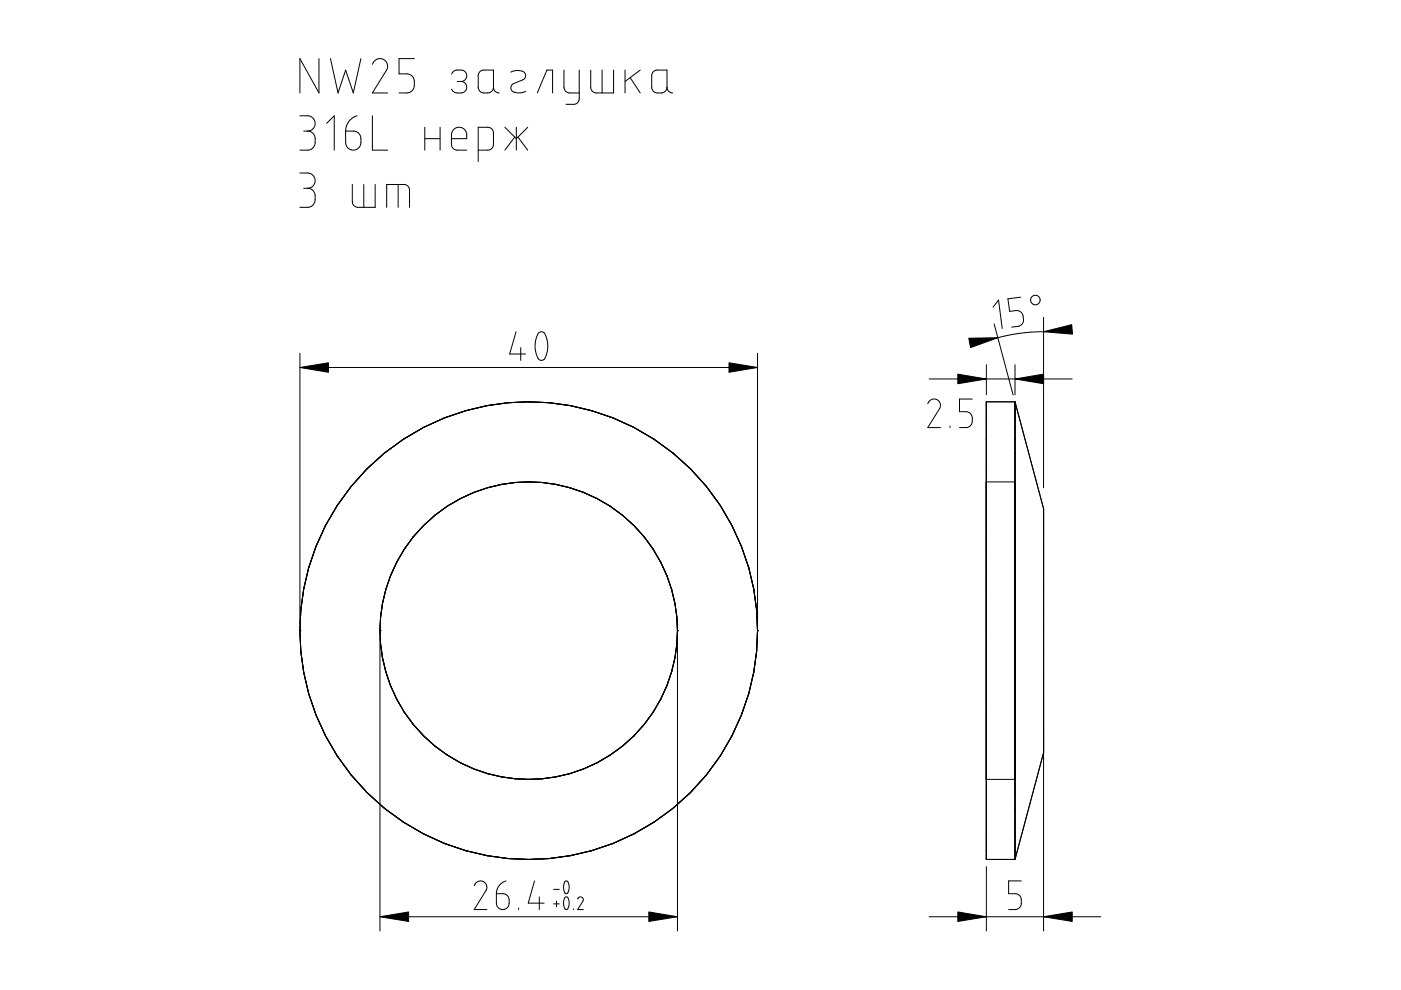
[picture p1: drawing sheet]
<svg xmlns="http://www.w3.org/2000/svg" width="297mm" height="210mm" viewBox="0 0 297 210" stroke-linecap="round" stroke-linejoin="round" font-family="sans-serif">
<g fill="none" stroke="#000" stroke-width=".21">
<path d="M67.6 12.4v7.3l-4-7.3v7.3M70.1 12.4l1.6 7.3 1.6-4.8 1.6 4.8 1.6-7.3M79 13.6l.7-.9 1-.3 .6 .2 .5 .4 .4 1-.2 .9-3 4.8h3.2M87.8 12.4h-3.2v3.3l2.3 .1 .7 .6 .2 .7v1.5l-.6 .7-.7 .4h-1.9M95.8 15.7l.3-.5 .6-.3h1.3l.4 .1 .5 .6v.8l-.4 .6-.8 .3M96.9 17.3h.8M97.7 17.3l.8 .2 .4 .7v.7l-.4 .6-.6 .2h-1.2l-.5-.2-.4-.6M101.7 15.3l.7-.4h2.2v3.7l-.2 .6-.5 .4-1.6 .1-.4-.2-.4-.5-.1-.3v-2.8zM104.6 18.5l.4 .9 .8 .3M108.3 15.3l1-.3h1.1l.8 .3 .2 .6v.4l-.3 .5-2.5 1.1-.3 .6 .2 .7 .4 .3 .9 .2h.8l.9-.4M113.9 19.7l2.1-4.8h1.2v4.8M119.6 14.9v3.6l.2 .7 .7 .5h2.3"/>
<path d="M122.8 14.9l-.1 6.4-.4 .6-.3 .2h-2M125.2 14.9v3.8l.4 .7 .7 .3h3.8v-4.8M127.7 14.9v4.8M132.5 14.9v4.8M133.6 16.5l2.1 3.2M135.7 14.9l-3.2 2.4M138.5 15.3l.7-.4h2.2v3.7l-.2 .6-.5 .4-1.6 .1-.5-.2-.3-.5-.1-.4v-2.7zM141.4 18.5l.4 .9 .8 .3M63.6 24.6h2.1l.9 .8 .2 .8-.2 .8-.6 .6-.8 .2M63.6 36.7l2.1 .1 .9 .7 .2 .9-.2 .7-.6 .6-.8 .2M64.4 27.8h.8M64.4 39.9h.8"/>
<path d="M65.2 27.8l.9 .3 .6 .6 .1 .6-.1 1.5-.4 .7-.6 .3h-2.1M65.2 39.9l.9 .3 .6 .6 .1 .6-.1 1.5-.4 .7-.6 .3-2.1 .1M69.2 26.2l1.7-1.6v7.2M73.3 27.8h2l.9 .6 .3 .8v1.2l-.3 .7-.4 .5-.6 .2h-.6l-1-.6-.3-.9zM74.7 39.1v3.9l.5 .7 .6 .3h3.7v-4.9M75.7 24.6l-1 .4-.7 .8-.6 .9-.1 1.1M77.1 39.1v4.9M79 24.6v7.2h3.2M84.4 39.1v4.9M90.1 27v4.8M90.1 29.4h3.2M93.3 27v4.8"/>
<path d="M95.7 29.4h3.3l-.1-1.3-.6-.8-.5-.3h-.7l-.5 .2-.5 .4-.4 .7v2.5l.3 .6 .6 .4h2.4M101.4 31.8h2.3l.5-.2 .3-.4 .1-.5v-2.6l-.2-.6-.5-.4-2.5-.1v7.2M107 27l2.5 2.4 2.4-2.4M109.1 29.1l-2.1 2.7M109.5 27v4.8M109.8 29.1l2.1 2.7M82 44v-4.9h3.8l.6 .3 .4 .8v3.8M63.6 74.9v57.3M63.6 77.9h97M109.4 70.3l-1.3 4.8h3.3M110.4 73.7v2.7M114.2 70.6l.5-.3 .7 .3 .5 1.2 .2 1v1.2l-.3 1.2-.4 .9-.5 .3-.6-.2-.3-.3-.5-1.9 .1-1.9z"/>
<path d="M160.6 74.9v57.3M209.1 77.3v6.4M210.5 65.1l1.2-1.5 .8 6M210.8 68.7l4 15M215.2 77.3v6.4M216.4 63l-2.7 .4 .4 2.6 1.9-.1 .6 .4 .3 .7 .1 1.1-.4 .7-.5 .3-1.6 .3M221.3 70.3l-5.2 .4-4.5 .9M221.3 67.3v36.1M112.1 85.2h.1M196.7 85.6l.5-.7 .6-.3 .9 .2 .6 .6v1.1l-2.6 4.2h2.7M197 80.3h30.3M201.4 90.3v.4"/>
<path d="M206.1 84.6h-2.7v2.7l1.9 .1 .6 .5 .2 .7v1.1l-.5 .7-.6 .3h-1.6M215.2 85.2h-6.1v97h6.1M215.2 85.2v97M215.2 85.2l6.1 22.6v89.6M112.1 102.2h.1M209.1 102.2h6.1M63.6 133.7h.1M80.6 133.7h.1M80.6 135.2v62.2M143.6 133.7h.1M143.6 135.2v62.2M160.6 133.7h.1"/>
<path d="M221.3 159.6l-6.1 22.6M112.1 165.2h.1M209.1 165.2h6.1M80.6 194.4h63M100.5 187.8l.5-.7 .8-.3 .7 .1 .6 .6 .1 .5-.1 .6-2.6 4.2h2.7M105.2 189.5h1.6l.9 .5 .2 .6v1l-.1 .6-.4 .4-.9 .2-.6-.1-.4-.4-.3-.8zM107.3 186.8l-.9 .4-.6 .6-.5 .9-.1 .8M110 192.5v.3M112.1 182.2h.1M113.3 186.8l-1.3 4.7h3.4M114.3 190.2v2.6M117.4 188.6h1.2"/>
<path d="M117.4 191.6h1.2M118 191.1v1.2M119.8 190.3l.2-.1 .4 .1 .2 .8v1.1l-.2 .5-.3 .1-.3-.1-.3-.9v-.7zM119.8 186.9l.3-.1 .3 .1 .3 1-.1 .9-.2 .5-.3 .2-.3-.2-.3-.9v-.8zM121.6 192.7v.1M122.5 190.6l.4-.4h.3l.4 .2v.6l-1.1 1.8h1.2M197 194.4h36.4M209.1 183.7v13.7M216.5 186.8h-2.7v2.7h1.8l.6 .4 .3 .7v1.4l-.5 .6-.7 .2h-1.5"/>
<circle cx="219.5" cy="63.6" r="1.01"/>
<circle cx="112.1" cy="133.7" r="48.5"/>
<circle cx="112.1" cy="133.7" r="31.5"/>
</g>
<path d="M63.6 77.9l6-1v2zM154.6 76.9l6 1-6 1zM205.4 71.7l6.2-.1-5.8 2.1zM221.3 70.3l5.9-1.5 .2 2zM203.1 79.3l6 1-6 1.1zM215.2 80.3l6.1-1v2.1zM80.6 194.4l6-1v2zM137.6 193.4l6 1-6 1zM203.1 193.4l6 1-6 1zM221.3 194.4l6-1v2z" fill="#000" stroke="#000" stroke-width=".21"/>
</svg>
